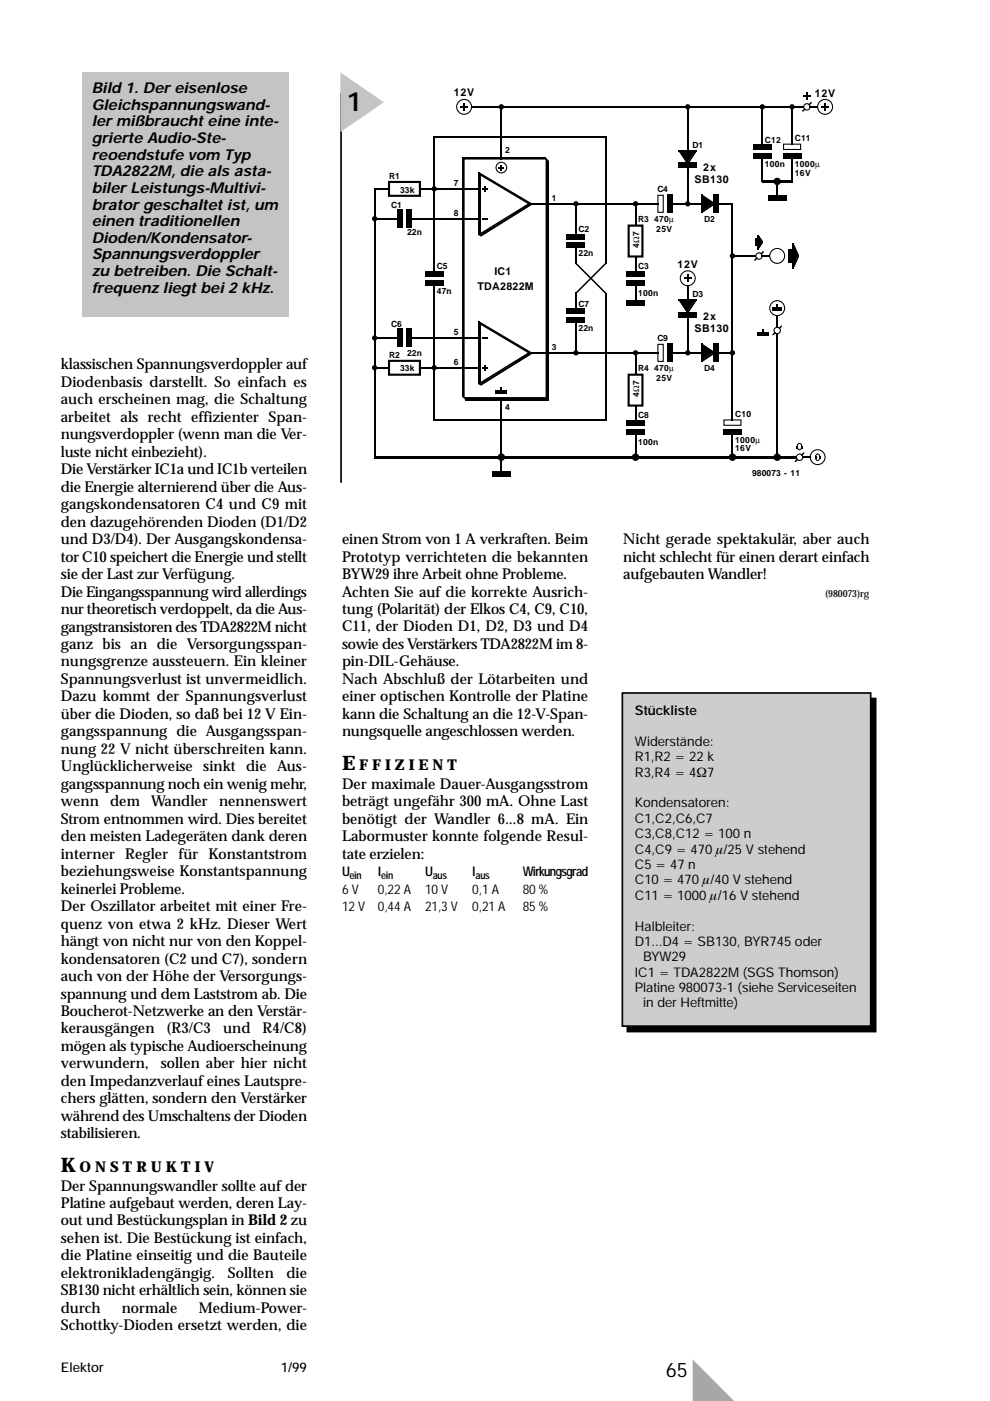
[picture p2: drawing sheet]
<svg xmlns="http://www.w3.org/2000/svg" width="210mm" height="297mm" viewBox="0 0 210 297" stroke-linecap="round" stroke-linejoin="round" font-family="sans-serif">
<defs><g id="words">
<text font-size="5.6" x="73.5" y="23.6">1</text>
<g font-size="4.2">
<text x="72.5" y="163.3">E</text>
<text x="12.9" y="248.5">K</text>
<text x="141.1" y="292">65</text>
</g>
<g font-size="3.2">
<text x="19.4" y="19.7">Bild 1. Der eisenlose</text>
<text x="19.4" y="23.3">Gleichspannungswand-</text>
<text x="19.4" y="26.8">ler mißbraucht eine inte-</text>
<text x="19.4" y="30.3">grierte Audio-Ste-</text>
<text x="19.4" y="33.9">reoendstufe vom Typ</text>
<text x="19.4" y="37.4">TDA2822M, die als asta-</text>
<text x="19.4" y="40.9">biler Leistungs-Multivi-</text>
<text x="19.4" y="44.4">brator geschaltet ist, um</text>
<text x="19.4" y="48">einen traditionellen</text>
<text x="19.4" y="51.5">Dioden/Kondensator-</text>
<text x="19.4" y="55">Spannungsverdoppler</text>
<text x="19.4" y="58.5">zu betreiben. Die Schalt-</text>
<text x="19.4" y="62.1">frequenz liegt bei 2 kHz.</text>
<text x="12.9" y="78.3">klassischen Spannungsverdoppler auf</text>
<text x="12.9" y="82">Diodenbasis darstellt. So einfach es</text>
<text x="12.9" y="85.7">auch erscheinen mag, die Schaltung</text>
<text x="12.9" y="89.4">arbeitet als recht effizienter Span-</text>
<text x="12.9" y="93.1">nungsverdoppler (wenn man die Ver-</text>
<text x="12.9" y="96.8">luste nicht einbezieht).</text>
<text x="12.9" y="100.5">Die Verstärker IC1a und IC1b verteilen</text>
<text x="12.9" y="104.3">die Energie alternierend über die Aus-</text>
<text x="12.9" y="108">gangskondensatoren C4 und C9 mit</text>
<text x="12.9" y="111.7">den dazugehörenden Dioden (D1/D2</text>
<text x="12.9" y="115.4">und D3/D4). Der Ausgangskondensa-</text>
<text x="12.9" y="119.1">tor C10 speichert die Energie und stellt</text>
<text x="72.5" y="115.4">einen Strom von 1 A verkraften. Beim</text>
<text x="72.5" y="119.1">Prototyp verrichteten die bekannten</text>
<text x="132.1" y="115.4">Nicht gerade spektakulär, aber auch</text>
<text x="132.1" y="119.1">nicht schlecht für einen derart einfach</text>
<text x="12.9" y="122.8">sie der Last zur Verfügung.</text>
<text x="72.5" y="122.8">BYW29 ihre Arbeit ohne Probleme.</text>
<text x="132.1" y="122.8">aufgebauten Wandler!</text>
<text x="12.9" y="126.5">Die Eingangsspannung wird allerdings</text>
<text x="12.9" y="130.2">nur theoretisch verdoppelt, da die Aus-</text>
<text x="72.5" y="126.5">Achten Sie auf die korrekte Ausrich-</text>
<text x="72.5" y="130.2">tung (Polarität) der Elkos C4, C9, C10,</text>
<text x="12.9" y="133.9">gangstransistoren des TDA2822M nicht</text>
<text x="12.9" y="137.6">ganz bis an die Versorgungsspan-</text>
<text x="72.5" y="133.9">C11, der Dioden D1, D2, D3 und D4</text>
<text x="72.5" y="137.6">sowie des Verstärkers TDA2822M im 8-</text>
<text x="12.9" y="141.3">nungsgrenze aussteuern. Ein kleiner</text>
<text x="72.5" y="141.3">pin-DIL-Gehäuse.</text>
<text x="12.9" y="145">Spannungsverlust ist unvermeidlich.</text>
<text x="12.9" y="148.7">Dazu kommt der Spannungsverlust</text>
<text x="72.5" y="145">Nach Abschluß der Lötarbeiten und</text>
<text x="72.5" y="148.7">einer optischen Kontrolle der Platine</text>
<text x="12.9" y="152.4">über die Dioden, so daß bei 12 V Ein-</text>
<text x="72.5" y="152.4">kann die Schaltung an die 12-V-Span-</text>
<text x="12.9" y="156.1">gangsspannung die Ausgangsspan-</text>
<text x="12.9" y="159.8">nung 22 V nicht überschreiten kann.</text>
<text x="72.5" y="156.1">nungsquelle angeschlossen werden.</text>
<text x="12.9" y="163.5">Unglücklicherweise sinkt die Aus-</text>
<text x="12.9" y="167.2">gangsspannung noch ein wenig mehr,</text>
<text x="72.5" y="167.2">Der maximale Dauer-Ausgangsstrom</text>
<text x="76.1" y="163.3">F F I Z I E N T</text>
<text x="12.9" y="170.9">wenn</text>
<text x="23.4" y="170.9">dem</text>
<text x="32.1" y="170.9">Wandler</text>
<text x="46.4" y="170.9">nennenswert</text>
<text x="72.5" y="170.9">beträgt ungefähr 300 mA. Ohne Last</text>
<text x="12.9" y="174.7">Strom entnommen wird. Dies bereitet</text>
<text x="12.9" y="178.4">den meisten Ladegeräten dank deren</text>
<text x="72.5" y="174.6">benötigt der Wandler 6...8 mA. Ein</text>
<text x="72.5" y="178.3">Labormuster konnte folgende Resul-</text>
<text x="12.9" y="182.1">interner Regler für Konstantstrom</text>
<text x="12.9" y="185.8">beziehungsweise Konstantspannung</text>
<text x="72.5" y="182">tate erzielen:</text>
<text x="12.9" y="189.5">keinerlei Probleme.</text>
<text x="12.9" y="193.2">Der Oszillator arbeitet mit einer Fre-</text>
<text x="12.9" y="196.9">quenz von etwa 2 kHz. Dieser Wert</text>
<text x="12.9" y="200.6">hängt von nicht nur von den Koppel-</text>
<text x="12.9" y="204.3">kondensatoren (C2 und C7), sondern</text>
<text x="12.9" y="208">auch von der Höhe der Versorgungs-</text>
<text x="12.9" y="211.7">spannung und dem Laststrom ab. Die</text>
<text x="12.9" y="215.4">Boucherot-Netzwerke an den Verstär-</text>
<text x="12.9" y="219.1">kerausgängen</text>
<text x="35.3" y="219.1">(R3/C3</text>
<text x="47.3" y="219.1">und</text>
<text x="55.7" y="219.1">R4/C8)</text>
<text x="12.9" y="222.8">mögen als typische Audioerscheinung</text>
<text x="12.9" y="226.5">verwundern,</text>
<text x="34.1" y="226.5">sollen aber hier nicht</text>
<text x="12.9" y="230.2">den Impedanzverlauf eines Lautspre-</text>
<text x="12.9" y="233.9">chers glätten, sondern den Verstärker</text>
<text x="12.9" y="237.6">während des Umschaltens der Dioden</text>
<text x="12.9" y="241.3">stabilisieren.</text>
<text x="16.9" y="248.5">O N S T R U K T I V</text>
<text x="12.9" y="252.4">Der Spannungswandler sollte auf der</text>
<text x="12.9" y="256.1">Platine aufgebaut werden, deren Lay-</text>
<text x="12.9" y="259.8">out und Bestückungsplan in Bild 2 zu</text>
<text x="12.9" y="263.5">sehen ist. Die Bestückung ist einfach,</text>
<text x="12.9" y="267.2">die Platine einseitig und die Bauteile</text>
<text x="12.9" y="270.9">elektronikladengängig.</text>
<text x="12.9" y="274.6">SB130 nicht erhältlich sein, können sie</text>
<text x="48.3" y="270.9">Sollten</text>
<text x="60.7" y="270.9">die</text>
<text x="12.9" y="278.3">durch</text>
<text x="25.8" y="278.3">normale</text>
<text x="42.1" y="278.3">Medium-Power-</text>
<text x="12.9" y="282.1">Schottky-Dioden ersetzt werden, die</text>
</g>
<g font-size="2.8">
<text x="134.6" y="151.6">Stückliste</text>
<text x="134.6" y="158.1">Widerstände:</text>
<text x="134.6" y="161.4">R1,R2 = 22 k</text>
<text x="134.6" y="164.7">R3,R4 = 4Ω7</text>
<text x="134.6" y="171.2">Kondensatoren:</text>
<text x="134.6" y="174.4">C1,C2,C6,C7</text>
<text x="134.6" y="177.7">C3,C8,C12 = 100 n</text>
<text x="72.5" y="185.7">U</text>
<text x="80.1" y="185.7">I</text>
<text x="90.1" y="185.7">U</text>
<text x="100.1" y="185.7">I</text>
<text x="110.8" y="185.7">Wirkungsgrad</text>
<text x="134.6" y="181">C4,C9 = 470µ/25 V stehend</text>
<text x="134.6" y="184.2">C5 = 47 n</text>
<text x="72.5" y="189.4">6 V</text>
<text x="80.1" y="189.4">0,22 A</text>
<text x="90.1" y="189.4">10 V</text>
<text x="100.1" y="189.4">0,1 A</text>
<text x="110.8" y="189.4">80 %</text>
<text x="134.6" y="187.5">C10 = 470µ/40 V stehend</text>
<text x="134.6" y="190.8">C11 = 1000µ/16 V stehend</text>
<text x="72.5" y="193.1">12 V</text>
<text x="80.1" y="193.1">0,44 A</text>
<text x="90.1" y="193.1">21,3 V</text>
<text x="100.1" y="193.1">0,21 A</text>
<text x="110.8" y="193.1">85 %</text>
<text x="134.6" y="197.3">Halbleiter:</text>
<text x="134.6" y="200.6">D1...D4 = SB130, BYR745 oder</text>
<text x="136.4" y="203.8">BYW29</text>
<text x="134.6" y="207.1">IC1 = TDA2822M (SGS Thomson)</text>
<text x="134.6" y="210.3">Platine 980073-1 (siehe Serviceseiten</text>
<text x="136.4" y="213.6">in der Heftmitte)</text>
<text x="12.9" y="291">Elektor</text>
<text x="59.5" y="291">1/99</text>
</g>
<g font-size="2.3">
<text x="96.3" y="20.3">12V</text>
<text x="172.8" y="20.5">12V</text>
<text x="147.3" y="38.8">SB130</text>
<text x="149.1" y="36.3">2x</text>
<text x="104.8" y="58.2">IC1</text>
<text x="143.7" y="56.9">12V</text>
<text x="101.2" y="61.4">TDA2822M</text>
<text x="147.3" y="70.4">SB130</text>
<text x="149.1" y="67.9">2x</text>
<text x="74.1" y="186.4">ein</text>
<text x="80.8" y="186.4">ein</text>
<text x="91.7" y="186.4">aus</text>
<text x="100.8" y="186.4">aus</text>
</g>
<text font-size="2.1" x="174.9" y="126.5">(980073)rg</text>
<g font-size="1.8">
<text x="168.5" y="30">C11</text>
<text x="107.1" y="32.5">2</text>
<text x="146.8" y="31.4">D1</text>
<text x="162.2" y="30.2">C12</text>
<text x="162.2" y="35.4">100n</text>
<text x="168.5" y="35.4">1000µ</text>
<text x="82.5" y="37.9">R1</text>
<text x="84.8" y="40.8">33k</text>
<text x="96.3" y="39.5">7</text>
<text x="139.4" y="40.6">C4</text>
<text x="168.5" y="37.2">16V</text>
<text x="82.9" y="44">C1</text>
<text x="96.3" y="45.8">8</text>
<text x="117" y="42.6">1</text>
<text x="135.3" y="47.2">R3</text>
<text x="138.7" y="47.2">470µ</text>
<text x="149.3" y="47.2">D2</text>
<text x="86.3" y="49.9">22n</text>
<text x="122.7" y="49.2">C2</text>
<text x="135.5" y="52.6" transform="rotate(-90 135.5 52.6)">4Ω7</text>
<text x="139.2" y="49.2">25V</text>
<text x="92.6" y="57.1">C5</text>
<text x="122.7" y="54.4">22n</text>
<text x="135.3" y="57.1">C3</text>
<text x="92.6" y="62.3">47n</text>
<text x="122.7" y="65">C7</text>
<text x="135.3" y="62.7">100n</text>
<text x="146.8" y="63">D3</text>
<text x="82.9" y="69.3">C6</text>
<text x="96.3" y="71.1">5</text>
<text x="122.7" y="70.2">22n</text>
<text x="82.5" y="75.8">R2</text>
<text x="86.3" y="75.4">22n</text>
<text x="96.3" y="77.4">6</text>
<text x="117" y="74.2">3</text>
<text x="139.4" y="72.2">C9</text>
<text x="84.8" y="78.8">33k</text>
<text x="135.3" y="78.8">R4</text>
<text x="138.7" y="78.8">470µ</text>
<text x="139.2" y="80.8">25V</text>
<text x="149.3" y="78.8">D4</text>
<text x="107.1" y="86.9">4</text>
<text x="135.3" y="88.7">C8</text>
<text x="135.5" y="84.2" transform="rotate(-90 135.5 84.2)">4Ω7</text>
<text x="155.9" y="88.5">C10</text>
<text x="135.3" y="94.3">100n</text>
<text x="155.9" y="93.9">1000µ</text>
<text x="155.9" y="95.7">16V</text>
<text x="159.5" y="100.9">980073 - 11</text>
</g>
</g></defs>
<path d="M146.9 288.2l9.6 8.9h-9.6z" fill="#a6a6a6"/>
<path d="M72.2 15.3h112.5v88.9h-112.5z" fill-rule="evenodd" fill="#fff"/>
<g fill="#000">
<path d="M171 19.6h.2v1.6h-.2zM79.3 39.9h1.8v.3h-1.8zM80.9 39.9h1.6v.3h-1.6zM89 39.9h1.6v.3h-1.6zM90.4 39.9h1.8v.3h-1.8zM97.6 22.5h1.6v.3h-1.6zM98.3 21.9h.2v1.5h-.2zM99.9 22.5h1.8v.3h-1.8zM101.4 36.5h.3l11 6.6v.2h-.2l-11.1-6.5zM101.4 36.8h.3l10.6 6.3v.2h-.2l-10.7-6.3zM102.4 39.9h1.1v.3h-1.1zM102.8 39.5h.2v1.1h-.2z"/>
<path d="M105.7 35.4h1.2v.2h-1.2zM106.2 32h.2v1.8h-.2zM106.2 35h.2v1.1h-.2zM115.4 33.4h.3l.6 .7v.2h-.2l-.7-.7zM143.9 31.8h.2l1.8 2.7v.2h-.2l-1.8-2.7zM143.9 34.5h3.8v1.1h-3.8zM145.7 30.4h.2v1.9h-.2zM145.7 35.4h.2v1.6h-.2zM147.5 31.8h.2v.2l-1.8 2.7h-.2v-.2zM159.7 30.7h3.8v1.1h-3.8zM159.7 32.5h3.8v1.1h-3.8zM164.7 38.4h.2v1.8h-.2z"/>
<path d="M166 32.5h3.9v1.1h-3.9zM167.8 28.9h.3v1.8h-.3zM167.8 22.5h1.8v.3h-1.8zM169.4 22.5h.9v.3h-.9zM170.3 20.3h1.6v.2h-1.6zM170.5 23h.3v.2l-.5 .5h-.2v-.3zM171.7 22.5h1.8v.3h-1.8zM171.9 21.6h.2v.3l-.4 .4h-.3v-.2zM174.1 22.5h1.6v.3h-1.6zM174.8 21.9h.3v1.5h-.3zM84.3 44.4h1.1v3.9h-1.1zM86.1 44.4h1.1v3.9h-1.1z"/>
<path d="M90.2 57.5h3.8v1.2h-3.8zM101.4 49.6l.7 .3v.2l-.7-.2zM102.4 46.3h1.1v.2h-1.1zM101.4 49.6l10.7-6.5h.2v.2l-10.6 6.6h-.3zM101.9 49.6l10.4-6.3h.2v.2l-10.4 6.4h-.2zM108.4 45.6l3.9-2.5h.2v.2l-3.8 2.5h-.3zM101.9 49.9l10.8-6.8h.3v.2l-10.9 6.8h-.2zM120.2 49.6h3.8v1.2h-3.8zM120.2 51.4h3.8v1.2h-3.8zM122 55.7h.2l6.3 6.4v.2h-.2l-6.3-6.3zM122 54.2h.2v1.8h-.2zM128.3 55.7h.2v.3l-6.3 6.3h-.2v-.2z"/>
<path d="M132.8 57.5h3.9v1.2h-3.9zM134.6 46.3h.3v1.5h-.3zM134.6 54.4h.3v1.6h-.3zM134.6 55.7h.3v.3h-.3zM137.8 43.1h1.8v.2h-1.8zM141.4 41.3h1.1v3.8h-1.1zM144.1 43.1h1.8v.2h-1.8zM145 58.9h1.6v.2h-1.6zM145.7 58.2h.2v1.6h-.2zM145.7 43.1h1.8v.2h-1.8zM147.3 43.1h1.8v.2h-1.8zM148.6 41.3h.3l2.7 1.8v.2h-.3l-2.7-1.8z"/>
<path d="M148.6 44.9l2.7-1.8h.3v.2l-2.7 1.8h-.3zM151.3 41.3h1.2v3.8h-1.2zM152.2 43.1h1.6v.2h-1.6zM153.6 43.1h1.8v.2h-1.8zM159.2 54.2h1v.2h-1zM160.2 51.9h.6v.2h-.6zM160.2 51.9h.2v.2h-.2zM160.2 50.5h.2v1.6h-.2zM160.2 50.5h.2v.3h-.2zM160.2 50.5h.6v.3h-.6zM160.4 54.6h.2v.2l-.4 .5h-.3v-.2zM160.4 50.8h.2v1.1h-.2z"/>
<path d="M160.6 49.9h.2v.9h-.2zM160.6 49.9h.2v.2h-.2zM160.6 49.9h.2l.9 1.3v.2h-.2l-.9-1.3zM160.6 52.6h.2v.2h-.2zM160.6 51.9h.2v.9h-.2zM160.6 51.9h.2v.2h-.2zM160.6 50.5h.2v.3h-.2zM160.6 50.8h.2v1.1h-.2zM160.8 50.3h.3v.5h-.3zM160.8 50.5h.3l.4 .9h-.2zM160.8 50.8h.3v1.3h-.3zM160.8 51.9h.3v.4h-.3z"/>
<path d="M161.1 51.2h.2v.5h-.2zM161.1 51h.2v.4h-.2zM161.3 51.2h.2v.2l-.4 .7h-.3zM161.5 54.2h1.8v.2h-1.8zM161.5 51.2h.2v.2h-.2zM161.5 51.2h.2v.2l-.9 1.4h-.2v-.2zM161.7 53.3h.3v.2l-.5 .4h-.2v-.2zM162.9 41.5h3.8v1.1h-3.8zM164.7 40.6h.2v1.1h-.2zM167.1 54.2h.3v1.5h-.3zM167.1 55.5h1.2v.2h-1.2zM167.1 52.8h1.2v.2h-1.2z"/>
<path d="M167.1 52.8h.3v1.8h-.3zM168.1 55.5h.2v1.4h-.2zM168.1 51.7h.2l1.1 2.7h-.2zM168.1 51.7h.2v1.3h-.2zM169.2 54.2h.2v.2l-1.1 2.5h-.2zM79.3 77.9h1.8v.2h-1.8zM80.9 77.9h1.6v.2h-1.6zM84.3 69.7h1.1v3.9h-1.1zM86.1 69.7h1.1v3.9h-1.1zM89 77.9h1.6v.2h-1.6zM90.2 59.3h3.8v1.2h-3.8zM90.4 77.9h1.8v.2h-1.8z"/>
<path d="M101.4 68.2h.3l11 6.5v.2h-.2l-11.1-6.5zM101.4 68.4h.3l10.6 6.3v.2h-.2l-10.7-6.3zM102.4 71.5h1.1v.3h-1.1zM102.4 77.9h1.1v.2h-1.1zM102.8 77.4h.2v1.1h-.2zM101.4 81.2l10.7-6.5h.2v.2l-10.6 6.6h-.3zM101.9 81.2l10.4-6.3h.2v.3l-10.4 6.3h-.2zM108.4 77.2l3.9-2.5h.2v.2l-3.8 2.5h-.3zM101.9 81.5l10.8-6.8h.3v.2l-10.9 6.8h-.2zM120.2 65.4h3.8v1.2h-3.8zM120.2 67.3h3.8v1.1h-3.8zM122 62.1h.2v1.8h-.2z"/>
<path d="M132.8 59.3h3.9v1.2h-3.9zM132.8 63.6h3.9v1.2h-3.9zM134.6 77.9h.3v1.5h-.3zM134.6 62.7h.3v1.2h-.3zM134.6 62.1h.3v.2h-.3zM137.8 74.7h1.8v.2h-1.8zM141.4 72.9h1.1v3.8h-1.1zM143.9 63.4h.2l1.8 2.7v.2h-.2l-1.8-2.7zM143.9 66.1h3.8v1.2h-3.8zM144.1 74.7h1.8v.2h-1.8zM145.7 62.1h.2v1.8h-.2zM145.7 67h.2v1.6h-.2z"/>
<path d="M145.7 60.5h.2v1.8h-.2zM145.7 74.7h1.8v.2h-1.8zM145.7 62.1h.2v.2h-.2zM147.3 74.7h1.8v.2h-1.8zM147.5 63.4h.2v.2l-1.8 2.7h-.2v-.2zM148.6 72.9h.3l2.7 1.8v.2h-.3l-2.7-1.8zM148.6 76.5l2.7-1.8h.3v.2l-2.7 1.8h-.3zM151.3 72.9h1.2v3.8h-1.2zM152.2 74.7h1.6v.2h-1.6zM153.6 74.7h1.8v.2h-1.8zM160.6 70.4h2.5v.7h-2.5zM161.7 69.7h.3v1.2h-.3z"/>
<path d="M163.8 65.2h2v.7h-2zM164.2 70.4h.2v.2l-.4 .5h-.2v-.2zM164.7 64.5h.2v1.2h-.2zM164.7 70.9h.2v.9h-.2zM165.6 69.1h.2v.2l-.5 .4h-.2v-.2zM98.1 84h.2l.7 .6v.3h-.3l-.6-.7zM101.4 81.2l.7 .3v.2l-.7-.2zM105.1 82.8h2.4v.7h-2.4zM106.2 99.1h.2v1.1h-.2zM106.2 84.2h.2v1.8h-.2zM106.2 82.2h.2v1.1h-.2zM106.2 96.8h.2v1.8h-.2z"/>
<path d="M132.8 89.2h3.9v1.1h-3.9zM132.8 91h3.9v1.1h-3.9zM134.6 86h.3v1.6h-.3zM134.6 87.3h.3v.3h-.3zM153.4 91h3.8v1.1h-3.8zM155.2 87.3h.2v1.9h-.2zM167.8 96.8h.9v.3h-.9zM169 97.3h.2v.2l-.5 .5h-.2v-.3zM169 94.6h.2v.4h-.2zM169.9 94.6h.2v.4h-.2zM170.1 96.8h1.8v.3h-1.8zM170.3 95.9h.2v.2l-.4 .5h-.2v-.2z"/>
<path d="M172.8 96.8h.2v.5h-.2zM173.7 96.8h.2v.5h-.2zM104.4 100h3.8v1.1h-3.8z"/>
<circle cx="106.3" cy="22.7" r=".56"/>
<circle cx="145.8" cy="22.7" r=".56"/>
<circle cx="161.6" cy="22.7" r=".56"/>
<circle cx="164.8" cy="38.5" r=".56"/>
<circle cx="164.8" cy="38.5" r=".79"/>
<circle cx="167.9" cy="22.7" r=".56"/>
<circle cx="79.4" cy="46.4" r=".56"/>
<circle cx="92.1" cy="40" r=".56"/>
<circle cx="122.1" cy="43.2" r=".56"/>
<circle cx="134.7" cy="43.2" r=".56"/>
<circle cx="145.8" cy="43.2" r=".56"/>
<circle cx="155.3" cy="54.3" r=".56"/>
<circle cx="79.4" cy="71.7" r=".56"/>
<circle cx="79.4" cy="78" r=".56"/>
<circle cx="92.1" cy="78" r=".56"/>
<circle cx="122.1" cy="74.8" r=".56"/>
<circle cx="134.7" cy="74.8" r=".56"/>
<circle cx="145.8" cy="74.8" r=".56"/>
<circle cx="155.3" cy="74.8" r=".56"/>
<circle cx="106.3" cy="96.9" r=".56"/>
<circle cx="106.3" cy="96.9" r=".79"/>
<circle cx="134.7" cy="96.9" r=".56"/>
<circle cx="134.7" cy="96.9" r=".79"/>
<circle cx="155.3" cy="96.9" r=".56"/>
<circle cx="155.3" cy="96.9" r=".79"/>
<circle cx="164.8" cy="96.9" r=".56"/>
<circle cx="164.8" cy="96.9" r=".79"/>
</g>
<g fill="none" stroke="#000" stroke-width=".23">
<path d="M79.4 39.9v57.2M82.4 38.5h6.7v3.1h-6.7zM82.6 38.7h6.3v2.7h-6.3zM92 29h36.5M92.1 28.9v29.1M98.1 33.5h17.6M98.2 33.4v50.8M98.4 33.7h17.4v50.6h-17.4zM101.4 22.7h66.7M101.6 36.5v13.4M101.8 37v12.6M106.3 22.5v9.8"/>
<path d="M116 34.1v50.8M116.2 34.3v50.6M128.4 28.9v27.1M143.9 31.9h3.8M145.8 22.5v8.2M145.8 36.8v6.5M161.5 38.7h6.6M161.5 38.5h6.6M161.6 22.5v8.6M161.6 33.4v5.2M164.8 39.9v2.5M166.1 30.6h3.6v1.1h-3.6z"/>
<path d="M167.9 22.5v6.6M167.9 33.4v5.2M79.3 46.4h5.2M86.8 46.4h14.9M92 40h9.7M112.5 43.2h25.5M122.1 43.1v7M122.1 52.3v2.1M133.2 47.7h3.1v6.8h-3.1zM133.4 47.9h2.7v6.4h-2.7zM134.8 43.1v3.4M134.8 55.7v2.3"/>
<path d="M139.5 41.4h1.1v3.6h-1.1zM142.3 43.2h2M148.7 41.3v3.8M155.2 54.3h4.3M155.3 43.1v44.5M79.3 71.7h5.2M82.4 76.4h6.7v3.2h-6.7zM82.6 76.6h6.3v2.7h-6.3zM86.8 71.7h14.9M92 78h9.7M92.1 60.3v28.9M101.6 68.2v13.3"/>
<path d="M101.8 68.6v12.6M112.5 74.8h25.5M122.1 63.6v2.3M122.1 68.2v6.7M128.4 62.1v27.1M133.2 79.3h3.1v6.8h-3.1zM133.4 79.6h2.7v6.3h-2.7zM134.8 60.3v4.2M134.8 74.7v3.4M139.5 73h1.1v3.6h-1.1zM142.3 74.8h2M143.9 63.5h3.8"/>
<path d="M145.8 68.4v6.5M148.7 72.9v3.8M164.8 67v2.5M164.8 71.5v25.6M79.3 97.2h89.4M79.3 96.9h88.8M92 89h36.5M98.7 84.7h17.6M98.7 84.5h17.6M106.3 85.8v11.3M106.3 98.4v2.5M134.8 87.3v2.3"/>
<path d="M134.8 91.9v5.2M153.5 89h3.6v1.2h-3.6zM155.3 91.9v5.2M169.1 94.8l.2 .5 .2 .1 .2-.1 .3-.5M169.1 94.6v-.3l.4-.3 .4 .3 .1 .3M172.9 97.1l.2 .4 .3 .1 .2-.1 .2-.4M172.9 96.8l.1-.3 .4-.2 .3 .2 .1 .3"/>
<circle cx="98.4" cy="22.7" r="1.58"/>
<circle cx="106.3" cy="35.5" r="1.13"/>
<circle cx="171.1" cy="22.7" r=".68"/>
<circle cx="174.9" cy="22.7" r="1.58"/>
<circle cx="145.8" cy="59" r="1.58"/>
<circle cx="160.9" cy="54.3" r=".68"/>
<circle cx="164.8" cy="54.3" r="1.58"/>
<circle cx="164.8" cy="65.3" r="1.58"/>
<circle cx="164.8" cy="70.1" r=".68"/>
<circle cx="169.5" cy="97" r=".68"/>
<circle cx="173.4" cy="96.9" r="1.58"/>
</g>
<g fill="#000">
<path d="M143.9 31.8h3.6l-1.8 2.7zM148.6 41.3l2.7 1.8-2.7 1.8zM143.9 63.4h3.6l-1.8 2.7zM148.6 72.9l2.7 1.8-2.7 1.8z"/>
<path d="M168.1 51.7l1.1 2.5-1.1 2.4v-1.1h-1v-2.7h1z" fill-rule="evenodd"/>
</g>
<path d="M72.3 19.7v82.7" fill="none" stroke="#000" stroke-width=".35"/>
<g fill="#c4c4c4">
<path d="M72.2 15.3l9.2 6.4-9.2 6.3z"/>
<path d="M17.3 15.3h43.8v51.9h-43.8z" fill-rule="evenodd"/>
</g>
<g fill="#fff">
<path d="M72.2 111.7h52.9v85.1h-52.9z" fill-rule="evenodd"/>
<path d="M131.8 111.7h52.9v37h-52.9z" fill-rule="evenodd"/>
</g>
<path d="M133 148.1h52.7v70.6h-52.7z" fill-rule="evenodd" fill="#000"/>
<path d="M133 148.1h52.7v70.6h-52.7z" fill="none" stroke="#000" stroke-width=".35"/>
<path d="M132 146.9h52.6v70.7h-52.6z" fill-rule="evenodd" fill="#cdcdcd"/>
<path d="M132 146.9h52.6v70.7h-52.6z" fill="none" stroke="#000" stroke-width=".35"/>
<use href="#words"/>
</svg>
